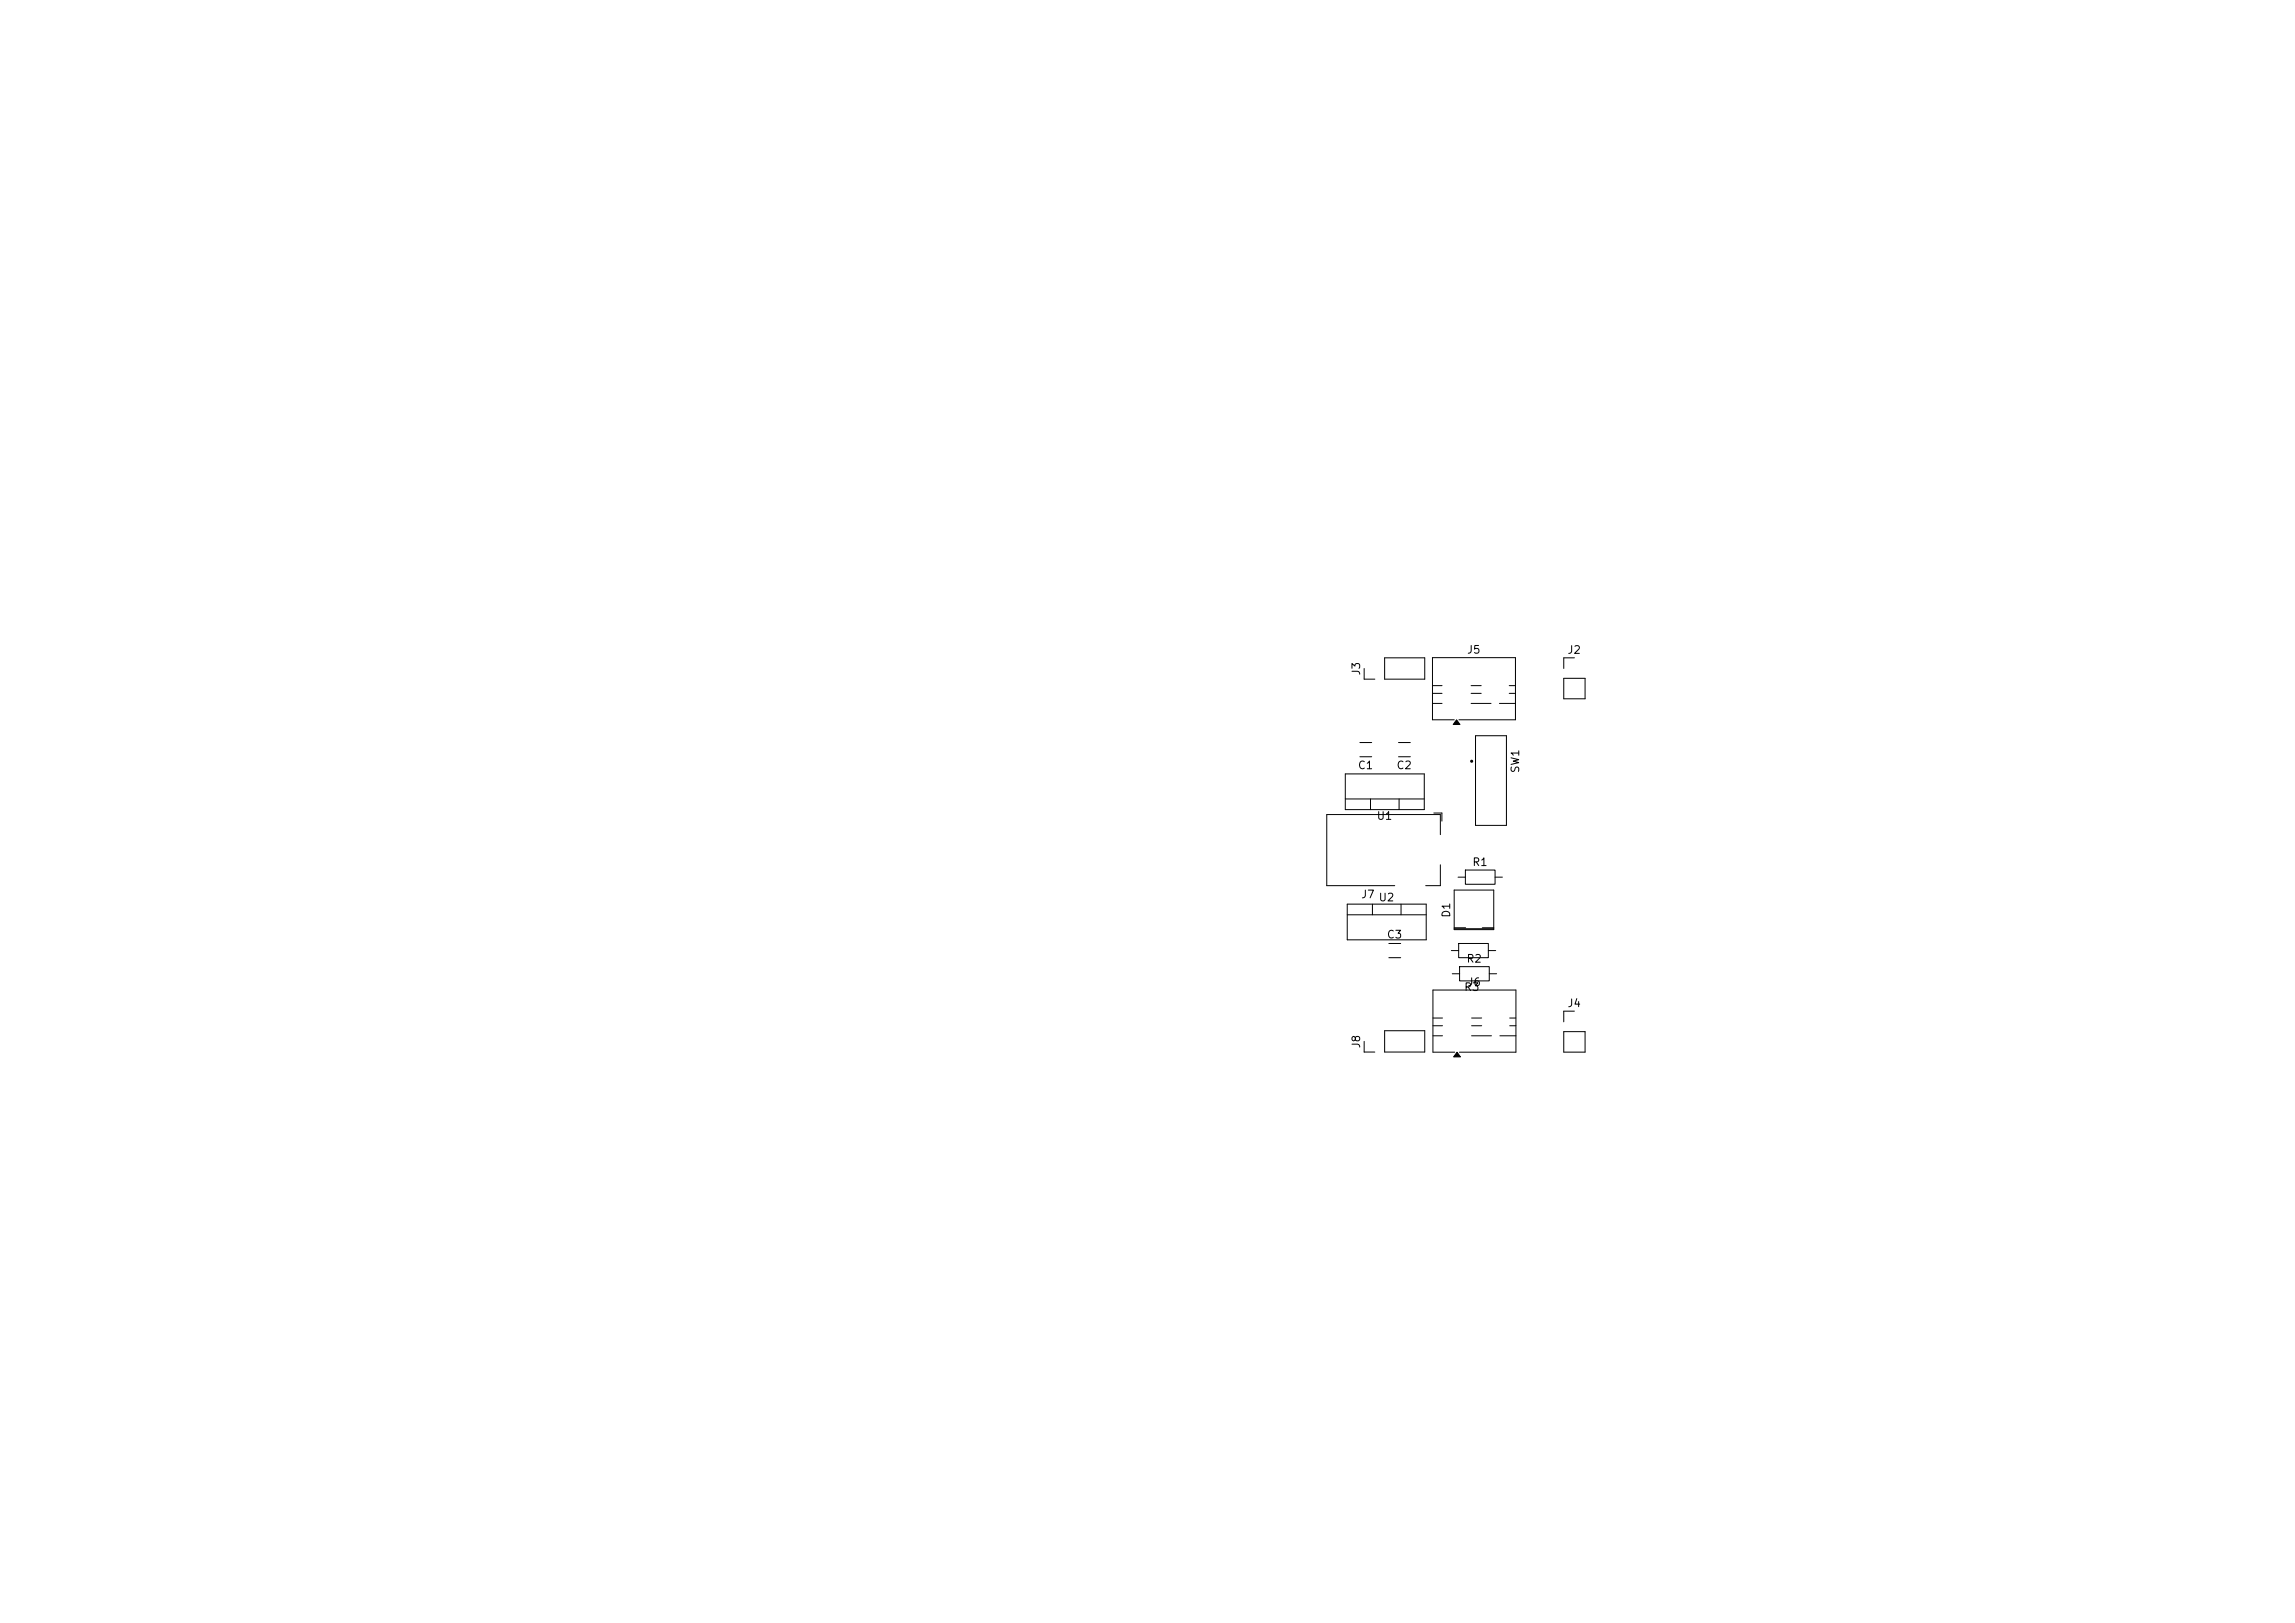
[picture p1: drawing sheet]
<svg xmlns="http://www.w3.org/2000/svg" width="297mm" height="210mm" viewBox="0 0 297 210" stroke-linecap="round" stroke-linejoin="round" font-family="sans-serif">
<defs><g id="words">
<g font-size="1">
<text x="176.3" y="87.5" transform="rotate(-90 176.3 87.5)">J3</text>
<text x="189.8" y="84.8">J5</text>
<text x="202.8" y="84.8">J2</text>
<text x="175.6" y="99.8">C1</text>
<text x="180.6" y="99.8">C2</text>
<text x="196.9" y="100.1" transform="rotate(-90 196.9 100.1)">SW1</text>
<text x="178.1" y="106.3">U1</text>
<text x="190.5" y="112.3">R1</text>
<text x="176.1" y="116.5">J7</text>
<text x="178.3" y="116.9">U2</text>
<text x="187.9" y="118.8" transform="rotate(-90 187.9 118.8)">D1</text>
<text x="179.4" y="121.7">C3</text>
<text x="189.7" y="124.8">R2</text>
<text x="189.4" y="128.5">R3</text>
<text x="189.8" y="127.8">J6</text>
<text x="202.8" y="130.6">J4</text>
<text x="176.3" y="135.7" transform="rotate(-90 176.3 135.7)">J8</text>
</g>
</g></defs>
<g fill="none" stroke="#000" stroke-width=".13">
<path d="M176 96.1h1.5M176 97.9h1.5M176.5 86.5v1.4h1.4M179.2 85.1h5.2v2.8h-5.2zM181 96.1h1.5M181 97.9h1.5M185.4 88.7h1.2M185.4 89.7h1.2M185.4 91h1.2M188.2 93.1h-2.8v-8h10.7v8h-7.3M190.4 88.7h1.3M190.4 89.7h1.3"/>
<path d="M190.4 91h2.6M191 95.2h4v11.6h-4zM194 91h2.1M195.3 88.7h.8M195.3 89.7h.8M202.4 87.8h2.7v2.6h-2.7zM203.8 85.1h-1.4v1.4M174.1 100.1h10.2v4.7h-10.2zM174.1 103.4h10.2M174.4 117h10.2v4.6h-10.2zM174.4 118.4h10.2M177.4 103.4v1.4"/>
<path d="M177.6 117v1.4M181.1 103.4v1.4M181.3 117v1.4M185.5 105.2h1.1v1.1M186.4 108v-2.6h-14.7v9.2h8.8M186.4 111.9v2.7h-1.9M188.2 115.2h5.1v5.1h-5.1zM188.7 113.5h.9M189.6 112.6h3.9v1.8h-3.9zM193.5 113.5h.9M176.5 134.8v1.3h1.4M179.2 133.4h5.2v2.7h-5.2z"/>
<path d="M179.7 122.1h1.6M179.7 123.9h1.6M185.4 131.7h1.3M185.4 132.7h1.3M185.4 134h1.3M187.8 123h1M187.9 126h1M188.2 120.1h1.5M188.2 120.2h5.1M188.3 136.1h-2.9v-8h10.8v8h-7.3M188.8 122.1h3.8v1.8h-3.8zM188.9 125.1h3.8v1.8h-3.8z"/>
<path d="M190.4 131.7h1.3M190.4 132.7h1.3M190.4 134h2.6M191.8 120.1h1.5M192.6 123h1M192.7 126h1M194.1 134h2.1M195.4 131.7h.8M195.4 132.7h.8M202.4 133.5h2.7v2.6h-2.7zM203.8 130.8h-1.4v1.4"/>
</g>
<circle cx="190.5" cy="98.5" r=".1" fill="none" stroke="#000" stroke-width=".2"/>
<path d="M188.5 93.1l.4 .6h-.8zM188.6 136.1l.4 .7h-.9z" fill="#000" stroke="#000" stroke-width=".13"/>
<use href="#words"/>
</svg>
